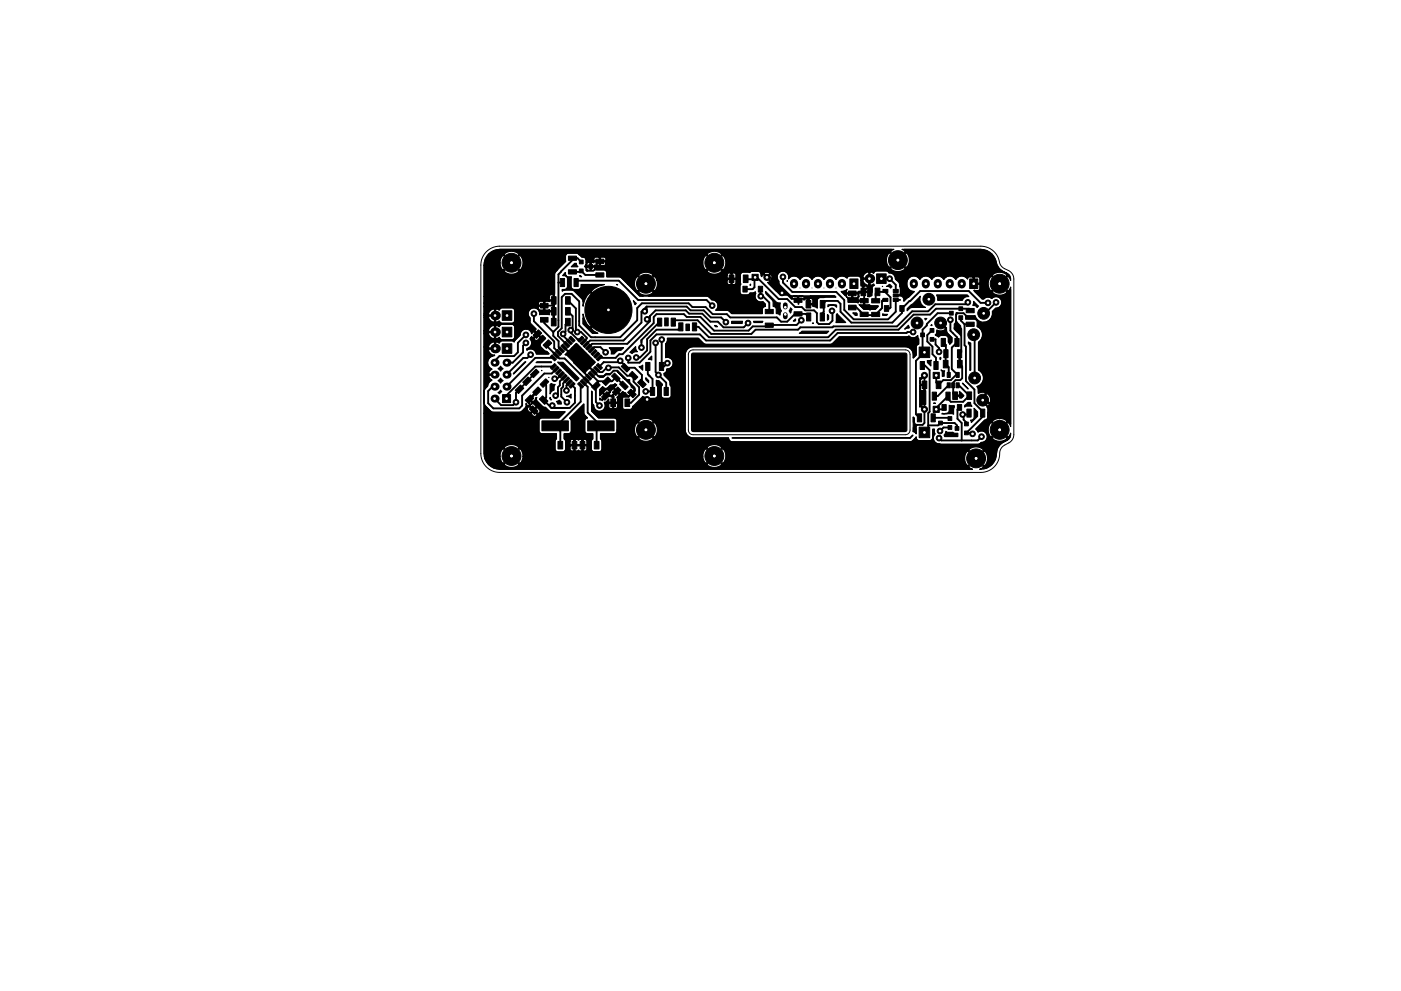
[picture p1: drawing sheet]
<svg xmlns="http://www.w3.org/2000/svg" width="297mm" height="210mm" viewBox="0 0 297 210" stroke-linecap="round" stroke-linejoin="round" font-family="sans-serif">
<path d="M146.2 74.5l.7-.3h45.1a1 1 0 0 1 1 1v16a1 1 0 0 1-1 1h-45.1a1 1 0 0 1-1-1v-16zM212 96.2l.1-.7 .4-.6 2-1.5 .5-1.2-.1-33.2-.1-.6-.4-.6-1.7-1-.7-.8a4.2 4.2 0 0 0-4-3.8h-102a4 4 0 0 0-4 4v40a4 4 0 0 0 4 4h102a4 4 0 0 0 4-4" fill="none" stroke="#000" stroke-width=".21"/>
<g fill="#000" stroke="#000" stroke-width=".21">
<path d="M118.8 59.1h.9v1.7h-.9zM120.5 54.3h1.7v.9h-1.7zM120.5 57.2h1.7v.9h-1.7zM121.7 59.1h.9v1.7h-.9zM122.8 57.1h.8v.8h-.8zM122.8 55.2h.8v.8h-.8zM124.8 56.1h.8v.8h-.8zM126.3 57.9h1.7v.9h-1.7zM126.3 55h1.7v.9h-1.7zM154.6 58.3h1v1.6h-1zM157.6 58.3h1v1.6h-1zM159.5 58.2h1.2v1.3h-1.2z"/>
<path d="M180.2 59.2h1.7v2h-1.7zM185.9 58.1h2v2h-2zM205.6 59.2h1.7v2h-1.7zM106.5 65.9h2v2.1h-2zM106.5 69.4h2v2.1h-2zM106.5 72.9h2v2.1h-2zM113.7 78.3l.6 .6-1.2 1.2-.6-.6zM114.2 70l.7 .7-1.2 1.1-.7-.7zM115.1 73.2l1.2-1.1 .7 .7-1.2 1.1zM114.6 67.3h1.6v1h-1.6zM114.6 64.3h1.6v1h-1.6zM116.9 65.2h1v1.6h-1z"/>
<path d="M117.1 75.3l.9 .9-.4 .4-.9-.9zM117.6 77.1l.4 .4-.9 .9-.4-.4zM117.2 75.1l.4-.4 .9 .9-.3 .4zM116.9 62.9h1v1.6h-1zM116.9 67.5h1v1.6h-1zM118.2 77.7l.3 .4-.9 .9-.4-.4zM118.2 74.1l.9 1-.4 .4-.9-1zM118.7 78.2l.4 .4-.9 1-.4-.4zM118.4 74l.4-.4 .9 .9-.4 .4zM119.3 78.8l.4 .4-.9 .9-.4-.4zM118.9 73.4l.4-.4 .9 .9-.4 .4zM119.8 79.4l.4 .4-.9 .9-.4-.4z"/>
<path d="M119.9 72.4l.9 1-.4 .4-.9-1zM119.9 65.2h1v1.6h-1zM120.4 79.9l.4 .4-.9 .9-.4-.3zM120.1 72.3l.3-.4 1 .9-.4 .4zM119.9 62.9h1v1.6h-1zM119.9 67.5h1v1.6h-1zM121 71.3l.9 .9-.4 .4-.9-.9zM122.5 72.2l.9-.9 .4 .4-.9 .9zM124 71.9l.3 .4-.9 .9-.4-.4zM123.6 80.3l.4-.4 .9 1-.4 .3zM123.6 73.4l.9-1 .4 .4-.9 1zM124.6 79.4l.9 .9-.4 .4-.9-.9z"/>
<path d="M125.1 73l.4 .4-.9 .9-.4-.4zM124.7 79.2l.4-.4 .9 .9-.4 .4zM125.6 73.6l.4 .4-.9 .9-.4-.4zM125.3 78.6l.4-.4 .9 1-.4 .4zM125.3 75.1l.9-1 .4 .4-.9 1zM126.2 77.7l1 .9-.4 .4-.9-.9zM126.8 74.7l.4 .4-1 .9-.3-.4zM126.8 77.1l.9 .9-.4 .4-.9-.9zM127.3 75.3l.4 .4-.9 .9-.4-.4zM131.7 77.7l.6-.6 1.2 1.2-.6 .6zM136.9 76.9h.9v1.7h-.9zM139.8 76.9h.9v1.7h-.9z"/>
<path d="M139.4 67.5h.9v1.7h-.9zM142.3 67.5h.9v1.7h-.9zM143.9 68.5h.9v1.7h-.9zM146.8 68.5h.9v1.7h-.9zM157.5 60.7h.9v1.3h-.9zM160.8 60.7h.9v1.3h-.9zM162.3 65.6h1.6v.9h-1.6zM162.3 68.5h1.6v.9h-1.6zM168.3 63.2h1.7v.9h-1.7zM168.3 66.1h1.7v.9h-1.7zM170.9 63.7h1v1.6h-1zM171 66.4h.9v1.7h-.9z"/>
<path d="M173.9 66.4h.9v1.7h-.9zM173.9 63.7h1v1.6h-1zM179.9 64.7h1.6v1h-1.6zM179.9 61.7h1.6v1h-1.6zM182.6 61.1h1v1.6h-1zM182.4 66.2h1.7v.9h-1.7zM182.4 63.3h1.7v.9h-1.7zM184.8 63.4h1.7v.9h-1.7zM184.8 66.3h1.7v.9h-1.7zM185.6 61.1h1v1.6h-1zM187.2 63.3h1.1v.7h-1.1zM187.2 61.4h1.1v.7h-1.1z"/>
<path d="M187.5 64.8h.9v1.3h-.9zM189.4 61.4h1v.7h-1zM189.4 62.4h1v.6h-1zM189.4 63.3h1v.7h-1zM190.8 64.8h.9v1.3h-.9zM194.9 73.6h2.2v2.3h-2.2zM195.1 76.7h.9v1.7h-.9zM195.2 70.6h.8v.8h-.8zM197.2 69.7h.8v.8h-.8zM197.2 71.6h.8v.8h-.8zM198 76.7h.9v1.7h-.9zM197.9 79h1.2v1.3h-1.2z"/>
<path d="M199.6 71.8h.8v1.7h-.8zM200 76.4h1v1.6h-1zM200.1 74.2h.9v1.7h-.9zM201.3 66h.8v.8h-.8zM202.4 71.8h1v1.7h-1zM203 76.4h1v1.6h-1zM203.3 65.1h.8v.8h-.8zM203.3 67h.8v.8h-.8zM203 74.2h.9v1.7h-.9zM204.8 68.3h1.7v.9h-1.7zM204.8 65.4h1.7v.9h-1.7zM106.5 83.7h1.7v1.7h-1.7z"/>
<path d="M109.2 82.8l1.2-1.1 .7 .7-1.2 1.1zM112 80l.7 .7-1.2 1.1-.7-.7zM111.3 84.9l1.2-1.1 .7 .7-1.2 1.1zM112.9 86.1l1.2 1.1-.7 .7-1.2-1.1zM114.1 82.1l.7 .7-1.2 1.1-.7-.7zM115.7 80.4l.6 .6-1.2 1.2-.6-.6zM115 84l1.2 1.1-.7 .7-1.2-1.1zM118.3 93.6h1v1.6h-1zM114.9 89.3h5.6v2.1h-5.6zM120.1 81.4l.9-.9 .4 .4-1 .9zM121.5 81.1l.4 .4-.9 .9-.4-.4zM121.3 93.6h1v1.6h-1z"/>
<path d="M122.9 81.1l.9 .9-.4 .4-.9-.9zM123 93.6h1v1.6h-1zM123.4 80.5l.9 .9-.3 .4-1-.9zM126 93.6h1v1.6h-1zM126.6 81l.7 .7-1.2 1.1-.7-.7zM128.7 83.1l.7 .7-1.2 1.1-.7-.7zM128.9 80l.7 .7-1.2 1.1-.7-.7zM124.6 89.3h5.6v2.1h-5.6zM129.5 84.6h1v1.6h-1zM129.7 79.8l.6-.6 1.2 1.2-.6 .6zM131 82.1l.7 .7-1.2 1.1-.7-.7zM131.4 81.5l.6-.6 1.2 1.2-.6 .6z"/>
<path d="M132.5 84.6h1v1.6h-1zM133.8 82.6l1.1 1.1-.7 .7-1.1-1.1zM134 78.8l1.2 1.2-.6 .6-1.2-1.2zM135.9 80.4l1.1 1.2-.7 .7-1.1-1.2zM137.9 82.2h.9v1.7h-.9zM140.8 82.2h.9v1.7h-.9zM194.5 87.8h.9v1.7h-.9zM194.9 90.6h2.2v2.3h-2.2zM195.5 80.8h1v1.6h-1zM197.4 87.8h.9v1.7h-.9zM197.7 83.2h.9v1.7h-.9zM199 89.3h.8v.8h-.8z"/>
<path d="M197.9 86.2h1.2v1.3h-1.2zM198.5 80.8h1v1.6h-1zM199.7 85.8h.9v1.3h-.9zM201 88.4h.8v.8h-.8zM201 90.3h.8v.8h-.8zM200.6 83.2h.8v1.7h-.8zM200.8 81.2h.7v1.1h-.7zM200.8 79h.7v1.1h-.7zM201.8 81.2h.6v1.1h-.6zM202.5 90.5h.8v.8h-.8zM203 85.8h.9v1.3h-.9zM202 83.1h1v1.6h-1z"/>
<path d="M202.7 81.2h.7v1.1h-.7zM202.7 79h.7v1.1h-.7zM204.5 89.5h.8v.8h-.8zM204.5 91.4h.8v.8h-.8zM205 86.8h.9v1.7h-.9zM205 83.1h1v1.6h-1zM207.9 86.8h.9v1.7h-.9z"/>
<circle cx="108.4" cy="55.7" r="2"/>
<circle cx="151.4" cy="55.7" r="2"/>
<circle cx="162.6" cy="58.8" r=".65"/>
<circle cx="166" cy="58.7" r=".6"/>
<circle cx="188.6" cy="59.1" r=".6"/>
<circle cx="190.4" cy="55.2" r="2"/>
<circle cx="111.5" cy="72.7" r=".6"/>
<circle cx="111.5" cy="71" r=".6"/>
<circle cx="112.5" cy="75.2" r=".6"/>
<circle cx="113.2" cy="66.5" r=".6"/>
<circle cx="119.4" cy="70.8" r=".6"/>
<circle cx="121" cy="70" r=".6"/>
<circle cx="122.4" cy="70.4" r=".6"/>
<circle cx="128.4" cy="74.7" r=".6"/>
<circle cx="129" cy="65.7" r="5"/>
<circle cx="129" cy="78" r=".6"/>
<circle cx="131.5" cy="76.5" r=".6"/>
<circle cx="133.2" cy="75.9" r=".6"/>
<circle cx="134.9" cy="75.8" r=".6"/>
<circle cx="136" cy="73.7" r=".6"/>
<circle cx="136.7" cy="66" r=".6"/>
<circle cx="136.9" cy="60.2" r="2"/>
<circle cx="137.2" cy="67.7" r=".6"/>
<circle cx="139" cy="72.7" r=".6"/>
<circle cx="139.6" cy="79.5" r=".6"/>
<circle cx="140.3" cy="72" r=".6"/>
<circle cx="141.5" cy="77" r=".6"/>
<circle cx="151" cy="64.8" r=".6"/>
<circle cx="153.9" cy="68.3" r=".6"/>
<circle cx="158.6" cy="68.5" r=".6"/>
<circle cx="161.3" cy="62.8" r=".6"/>
<circle cx="165.8" cy="62.1" r=".6"/>
<circle cx="169.9" cy="67.9" r=".6"/>
<circle cx="176.4" cy="65.9" r=".6"/>
<circle cx="193.6" cy="70.4" r=".6"/>
<circle cx="194.4" cy="68.5" r="1.25"/>
<circle cx="196" cy="79.6" r=".65"/>
<circle cx="196.9" cy="63.5" r="1.25"/>
<circle cx="199.1" cy="74.6" r=".6"/>
<circle cx="199.4" cy="68.5" r="1.25"/>
<circle cx="201.5" cy="67.8" r=".6"/>
<circle cx="205.2" cy="64.1" r=".6"/>
<circle cx="206.4" cy="71" r="1.25"/>
<circle cx="208.6" cy="66.5" r="1.25"/>
<circle cx="209.5" cy="64.3" r=".6"/>
<circle cx="211.2" cy="64.2" r=".6"/>
<circle cx="211.9" cy="60.2" r="2"/>
<circle cx="108.4" cy="96.7" r="2"/>
<circle cx="109.4" cy="85.3" r=".6"/>
<circle cx="117.1" cy="86" r=".6"/>
<circle cx="117.6" cy="80.3" r=".6"/>
<circle cx="117.8" cy="83.9" r=".6"/>
<circle cx="120.1" cy="82.8" r=".6"/>
<circle cx="120.2" cy="85.3" r=".6"/>
<circle cx="127.1" cy="86" r=".6"/>
<circle cx="136.9" cy="83" r=".6"/>
<circle cx="136.9" cy="91.2" r="2"/>
<circle cx="137.2" cy="84.7" r=".6"/>
<circle cx="151.4" cy="96.7" r="2"/>
<circle cx="196" cy="86.8" r=".65"/>
<circle cx="199.1" cy="92.9" r=".6"/>
<circle cx="199.3" cy="91.4" r=".6"/>
<circle cx="204.1" cy="87.9" r=".6"/>
<circle cx="206.2" cy="92" r=".6"/>
<circle cx="206.6" cy="80.2" r="1.25"/>
<circle cx="207" cy="97.2" r="2"/>
<circle cx="208.1" cy="92.6" r=".6"/>
<circle cx="208.4" cy="84.9" r="1.25"/>
<circle cx="211.9" cy="91.2" r="2"/>
</g>
<g fill="#000">
<circle cx="184.3" cy="59.1" r="1.02"/>
<circle cx="104.9" cy="76.9" r=".85"/>
<circle cx="104.9" cy="79.5" r=".85"/>
<circle cx="105" cy="70.4" r="1.02"/>
<circle cx="105" cy="66.9" r="1.02"/>
<circle cx="105" cy="73.9" r="1.02"/>
<circle cx="107.4" cy="79.5" r=".85"/>
<circle cx="107.4" cy="76.9" r=".85"/>
<circle cx="104.9" cy="82" r=".85"/>
<circle cx="104.9" cy="84.6" r=".85"/>
<circle cx="107.4" cy="82" r=".85"/>
</g>
<path d="M168.3 60v.4M170.9 60v.4M173.4 60v.4M176 60v.4M178.5 60v.4M193.7 60v.4M196.3 60v.4M198.8 60v.4M201.4 60v.4M203.9 60v.4" fill="none" stroke="#000" stroke-width="1.7"/>
<path d="M166.5 64.6v.5M166.5 66.7v.5" fill="none" stroke="#000" stroke-width="1"/>
<g fill="none" stroke="#000" stroke-width=".4">
<path d="M118.4 59.9h.8M121.4 57.7h1.6l.2-.2 .9 .8h3.1M122.2 59.9l.3-.4h8.7l4.1 4.1h14.5l1.2 1.2M123.2 55.6l-.8-.8h-1v.4l-3 3v11.1l-1.1 1.1M127.2 55.4l-1.1 1.1h-.9M154.9 59.2h.2M158.1 59.2h1.6l.4-.4h.4l4.6 4.6h1.8l1.7 1.7h1.4l.7 .7h1.9l.6 .6v1.9l.4 .4h2.2l.7-.7-.1-2.1M160 59v1.9l-.4 .4h-1.6M162.6 58.8h.7l4.6 4.6h3.4l.1 .1v1M166 58.7v1.2l2 2h9.3l1.7 1.7v2.1l2 2h7.3l1.6-1.6v-2.5h1M184.3 59.1v1.5l-1.4 1.5-2 .1M186.9 59.1h1.7l1.3 1.3v1.3"/>
<path d="M191 59v3.4l-.3 .3h-.8M110.8 66.4v1.3l3.1 3.2M111.5 71l-1.7 1.7v2l-.8 .8h-3.1l-1 1.1v.3M111.5 72.7l-.6 .6v1.4l-2.2 2.2h-1.3M112.5 75.2l-.7 .7h-.9l-3.5 3.6M113.2 66.5v1.6l4.3 4.3v1.4l1 1M113.4 79.2v.1M113.4 79.3l-1.7 1.6M115.4 67.8v.7l1.9 1.9M116.1 73v.5l2.5 2.5h1.1l5.8 5.9h.8M117.1 65.7l.3 .3M117.1 66.5l.3 .3"/>
<path d="M117.3 70.4v.8l1.1 1.2v1.2l.6 .6M117.3 77.8h-3.8l-6.1 6.1v.7M117.3 75.9h-3.8l-6.1 6.1M117.4 64.4v3.9M117.4 64.6l-.2 .2h-1.8M117.9 78.3l-.9 .9h-1.6l-4.7 4.7v2.1l-.6 .6h-5.5l-1.1-1.1v-2.5l1.4-1.4M119 79.5l-.9 .8h-.5M119.6 73.7l2.1 2.1M120.4 68.3l-.5 .5v1.5l-.5 .5v.4l1.3 1.3M120.4 66l1 1v2.6l-.4 .4v.5l1.4 1.5h.7M120.4 63.7l1.7 1.7v4.7l.3 .3h.8l1.2 1.2v.2l-.7 .7M121.7 75.8h1.1l4.1 4h1.1l.4-.4h.9l.8-.8h.8l3.6 3.6v.7l-1.2 1.3h-1.4"/>
<path d="M121.7 75.8v1.1l3.1 3.1M125.4 79.5l1.4 1.4M125.4 74.2l.6-.6h1.3l1.1 1.1M126.5 78.3l.6 .6h.6l.9-.9 2.6-.1 1.8 1.8h1.3v1.3l1.2 1.1v1.6l-1.7 1.7h-.8M127.1 77.8l.9-1h3.2l.3-.3 1.1 1.2v.3h2l1.5 1.5v1.8M137.1 65h8.5l.8 .8h2.8l1.5 1.5h2.2l1 1M137.1 65l-1.1 1.1v2.3l-3.8 3.8h-7.1l-.8 .9M137.1 65v.6l-.4 .4M137.3 77.7v1.7l1 1v2.6h-1.4M137.8 67.1l-.6 .6M139 72.7v6.2l2.2 2.3v1.8M139.7 68.4l-3.7 3.7v1.6"/>
<path d="M140.3 72l-.1 5.7h.6l.7-.7M144.3 69.3l-.5 .6h-4.6l-2 2v2.4l-1.5 1.5h-.8M158.6 68.5l-.9 .9h-4.3l-1.2-1.2h-1.6l-1.7-1.7h-2.8l-.7-.7h-6.4l-1.2 1.2v1.1l-4.8 4.8h-7.5l-.7 .8M161.2 61.3v1.5h.5l1.4 1.4v1.9M163.1 69.1l.1 .1h-3.6l-.9 .9h-7.3l-2.9-2.9h-2.9l-.6-.6h-5.8l-.6 .6v1.3l-6.6 6.6h-.7l-.8 .8h-3.4M166 61.5v.4l-.2 .2M169.5 63.4l-.2 .2v.9M169.9 67.9l-1 1-5.8 .1M171.4 67.2l-.6-.6h-2.2l-1.7 1.6h-1.3l-.9-.9h-9.9l-.7-.7h-3l-1.5-1.5h-2.8l-.8-.8h-9.9l-1 1v2.6l-3.6 3.6h-6.2l-2.5-2.5v-5.1l-1.6-1.6h-1.4l-.7 .7v6.6l-.8 .8v.9l1.8 1.8M183 61.9l.2 .2v1.9M187.7 61.7h.1M187.7 63.6h-.5l-.2 .2v1.6l-1.5 1.5h-2.3l-1.9-2h-.9"/>
<path d="M187.7 61.7v.3l1.1 1.1v2.1l-.2 .2h-.6M187.7 61.7l-.2 .2h-1.5l-.3 .4v1.5M193.6 70.4h-1.2l-.2 .2h-14.6l-1.6 1.6h-26.3l-1.3-1.3h-9.2l-1.3 1.3v2.4l-2.3 2.3h-2.4v-1M195.6 77.5h.5l1 1v8.8l-.3 .3v3.3l-.8 .8M196 79.6v10.1l-.4 .4h-1.4M197.6 72h.8v1.1l.7 .7v.8M197.6 70.1l-1 1v1.3l1.1 1.1v1.6l.7 .8v1.6M200 72.6l.6 .6-.1 4 .6 .7v1.6M201.5 67.8v2.3l1.4 1.4v1.1l-1.1 1.1v4.6l1.2 1.2h-.3l-1.1 1.1h-1.6l-1 1-.5-.5v-1.5M201.7 66.4h-2.9l-2.3 2.3v.3l-.9 .9v4.5l.4 .3-1.8 1.8v11.4l.8 .7M203.7 67.4v.6l.8 .8M204.5 68.8v4.4l.3 .3v7.3l1.8 1.8v2.9l1.7 1.7"/>
<path d="M204.5 68.8h1.2M205.2 64.1l-.4 .4h-6.5l-1.5 1.5h-3.4l-3.2 3.2h-13.5l-.2 .2h-6.8l-.5 .5h-9l-.9 .9h-8.5l-2.9-2.9h-4.7l-.4 .4M205.7 65.7l-.2-.2h-7.1l-1.2 1.2h-3.5l-3.2 3.2h-13.3l-1.6 1.6h-25.3l-2.2-2.2h-.9M206.4 71l.2 .2v9M207.8 68.5l-1-1h-1.4l-1.1-1.1h-1.3l-.3 .3v1.9l1.1 1.1v5l-.4 .3v2.2l.6 .5v2.5l-.4 .4h-1l-.5 .5v2.4l.4 .4M209.5 64.3h-1.6l-2.5-2.6h-10.3l-3.9 3.7v1l-2 2h-8.7l-2.3-2.3v-1.7l-.6-.6h-2.5l-.7 .7 .2 .3v1.3l-.3 .3v.8M211.2 64.2l-2.3 2.3h-.3M104.9 84.1v.4M111.7 80.7v.3l-2.3 2.3v2l-.6 .6h-2.6l-1.3-1.3M113.9 83l-1.6 1.7v1.4l.8 .9M115.4 81.3l.4 .3v2.7l-.5 .6 1.6 1.6h3.9l1.1-1.1v-3.1l-.6-.6M117.1 86l.5 .5"/>
<path d="M119.6 80l-.9 .9v.8l-.4 .4v1.5l-.5 .3M120.1 80.6l-.7 .7v.7l-.4 .4v1.7l1.2 1.2M120.1 80.6h.1M120.7 81.2l-.6 .6v1M123.1 81.7v3.5l-5.1 5.1h-.3l1.1 1.1v3M123.7 81.2l.9 .9v5.5l2.8 2.7M126.3 81.9v3.4l.8 .7M126.8 80.9h3l.8-.8 1.7 1.7M126.8 80.9v.5l-.5 .5M127.4 90.3l-.9 .9v3.2M127.4 89.9v.4M128.5 84h1.3"/>
<path d="M129.8 84l.2 .2v1.2M129.8 84l1-1 1.1 1.2M131.9 84.2v3.8l.8 .7M132.7 88.7v6.7l-1.3 1.3h-7.8l-.1-2.3h-1.7M136.7 85h-.3l-3.7 3.7M193.5 92.4l-.5 .5h-37.7M196.8 90.2h2.1l.5-.5h3l.5 .6v.6M197.9 88.6h3.3l.2 .2M201.1 81.7l-2.3 2.3h-.7M201.4 90.7h-1.4l-.7 .7M203 81.7h.3l2.2 2.2-1.3 1.3h-2.6l-.6-.6v-.6l-2.5 2.5v.3l1.7 .1M203.4 86.4l-.4 .5v1.9l.9 .9v3.7"/>
<path d="M205.4 87.9v-.3l-.3 .3h-1l.2 .2v.9l.6 .6v.2M206.4 80.1l-.1 .1M208.1 84.9l3.9 3.9M208.1 92.6l-.8 .8h-7.7l-.5-.5M208.4 87.6v.8l-3.5 3.4h1.1l.2 .2"/>
</g>
<g fill="#000" stroke="#000" stroke-width=".25">
<path d="M119.7 58.1l.2-.3a.73 .73 0 0 0 .6 1h.7l-.1 2a.64 .64 0 0 0 .6 .6h.9a.75 .75 0 0 0 .6-1h4.1l-1.5 .6-1.6 1.6-.6 1.4-.2-.6-1.6-1.6a2.77 2.77 0 0 0-2.3-.2l-.3 .2v-.4a.87 .87 0 0 0 1.1-.4v-1.9a.73 .73 0 0 0-1-.6zM119.7 58l.2-.2 .1 .6 .2 .3 1 .1-.1 2.1 .4 .5h1.4l.3-.4v-.6h4.8a4 4 0 0 0-2.7 1.5l3.9 3.8-3.9 3.9 .6 .6 .9 .5h-1.2l-2-2v-2a4 4 0 0 0 1.5 2.7l3.7-3.7-3.7-3.6a4.4 4.4 0 0 0-1.5 2.9l-.1-1.5-1.8-1.8-.5-.2h-1.4l-.6 .3v-.4h.8l.3-.6v-2l-.4-.3h-.6zM121.1 56.6l.7-.7h.4v.3l.3 .3zM122.9 58.5l.4 .2zM124.2 56.3v.5l-.3-.3zM124.3 57.2l.3 .3zM166.9 59.6l.1-.1zM103.6 53.9l1.1-.7 1.3-.3h83l-.1 .1a2.67 2.67 0 0 0-.5 4 2.67 2.67 0 0 0 4-.1 2.67 2.67 0 0 0-.7-4h16.2l1.3 .3a3.6 3.6 0 0 1 2.1 2.8 3.2 3.2 0 0 0 2.2 2l.6 .7a2.67 2.67 0 0 0-4-.5 2.67 2.67 0 0 0 .2 4.1 2.67 2.67 0 0 0 4-.8v28.4l-.9-.9-.6-.3-.3-.5-2.5-2.5 .2-.4a1.89 1.89 0 0 0-.7-1.9 1.89 1.89 0 0 0-2.1-.1 1.2 1.2 0 0 0-.3-1.3 1.87 1.87 0 0 0 1.4-1.6 1.87 1.87 0 0 0-1-1.9v-5.9a1.92 1.92 0 0 0-.3-3.4v-.1a.82 .82 0 0 0 1 .2 .82 .82 0 0 0 .4-.9 1.86 1.86 0 0 0 1.8-2.3l.7-.7h.3a1.24 1.24 0 0 0 .9-1.8 1.24 1.24 0 0 0-2-.3 1.17 1.17 0 0 0-1.7 .1h-.3l-1.6-1.5 .8-.1 .4-.3 .1-2.3a.64 .64 0 0 0-.7-.7h-1.7l-.6 .5a1.46 1.46 0 0 0-2.4 .3 1.44 1.44 0 0 0-2.5 0 1.44 1.44 0 0 0-2.5 0 1.44 1.44 0 0 0-2.6 0 1.5 1.5 0 0 0-1.8-.7 1.5 1.5 0 0 0-.9 1.8 1.47 1.47 0 0 0 1.5 1.5l-2.2 2v-.6l-.2-.2 .4-.7-.1-3.7a.89 .89 0 0 0-1.2-.4 .89 .89 0 0 0-.4 1.2l-.3-.3v-.3a1.28 1.28 0 0 0-1.3-1l-.6-.4h-2l-.6 .3-.3-.2a1.66 1.66 0 0 0-2.1 .7 1.66 1.66 0 0 0 .5 2.1l-.8 .1-.1-1.5-.3-.4-2-.1-.5 .2-.1 .3a1.45 1.45 0 0 0-2.4 .3 1.44 1.44 0 0 0-2.5 0 1.44 1.44 0 0 0-2.5 0 1.44 1.44 0 0 0-2.6 0 1.43 1.43 0 0 0-2.4-.1 1.23 1.23 0 0 0-1.2-1.7 1.23 1.23 0 0 0-1.1 1.8l-1.2-1.2a1.28 1.28 0 0 0-1.3-.5 1.28 1.28 0 0 0-1 .8 .7 .7 0 0 0-.7-.8h-1.2l-.6 .2-1.3-.1-.4 .2-.2 .4 .1 2-.2 .4v1.3a.64 .64 0 0 0 .6 .6h1.2l.3-.4 .9-.1 .2-.2 .1 .3a1.27 1.27 0 0 0 .1 1.4 1.27 1.27 0 0 0 1.4 .4l.6 .5v.5l-.6 .4-.1 1.1h-6.5l-.7-.6-2.6-.1 .2-.3a1.23 1.23 0 0 0 .1-1.3 1.23 1.23 0 0 0-1.2-.6l-.5-.5-.6-.3h-12.3a2.68 2.68 0 0 0 1.7-4.1 2.68 2.68 0 0 0-4.5 0 2.68 2.68 0 0 0 1.7 4.1h-.8l-4.1-4-2.8-.1v-.8a.64 .64 0 0 0-.7-.7h-1.5l.8-.7h1l.2-.2h20.3a2.66 2.66 0 0 0 3.2 2h2v1.6a.64 .64 0 0 0 .6 .7h1l.4-.2 .2-.5v-1.6a.64 .64 0 0 0-.6-.6l-1.2 .1-.4 .5h-2a2.67 2.67 0 0 0 2.1-3.1 2.67 2.67 0 0 0-3.2-2.1 2.67 2.67 0 0 0-2.1 3.2h-20.3l.1-.2a1.92 1.92 0 0 0-.1-1.6l-.5-.2-1.9 .1-.4 .3v.8h-1.1l-.3 .3v-.6a.7 .7 0 0 0-.9-.7l-.7-.6-.5-.2h-1.7l-.4 .2-.2 .4v1.2l-2.3 2.4v4.4h-.7a.64 .64 0 0 0-.6 .6v.8h-1.7l-.4 .2-.2 .4 .1 1.4a1.23 1.23 0 0 0-1.8 0 1.23 1.23 0 0 0 .1 1.8v.7l-.8-.8v-1a.83 .83 0 0 0-.8-.8 .83 .83 0 0 0-.8 .8v1.7l1.7 1.7a1.21 1.21 0 0 0-1.4 1.3l-1.3 1.4-.5-.2h-2l-.6 .3a1.65 1.65 0 0 0-2.4 .6 1.65 1.65 0 0 0 1 2.3 1.44 1.44 0 0 0-1.1 1.2 1.44 1.44 0 0 0 .7 1.5 1.43 1.43 0 0 0 0 2.6l-.3 .2-.4 .9-.7 .8v3.2a2.98 2.98 0 0 0 1.9 1.6h5.5l.6-.3 .8-.9 .3 .9 1.1 1.2 .7 .1a2.06 2.06 0 0 0 1.1-1.3l-.2-.4-1.4-1.3 .6-.7 1.3 1.5 .6 .1 1 .9 3.2 .1-1.3 1.3h-3.6l-.4 .1-.2 .5v2.1a.64 .64 0 0 0 .6 .6h3.1v1.1l-.3 .5v1.6a.64 .64 0 0 0 .6 .7l1.2-.1 .4-.3v-1.9l-.3-.5v-1.1h1.1l.4-.4v-2.3l-.3-.6 3-3v2.2l.7 .8-.5 .3v2.4a.64 .64 0 0 0 .6 .6h1.1v1.1l-.3 .5v1.6a.64 .64 0 0 0 .6 .7l1.2-.1 .4-.3v-1.9l-.3-.5v-1.1h2.9l.4-.1 .2-.5v-2.1a.64 .64 0 0 0-.6-.6h-3.3l-1.5-1.5v-4.2l.1 2.3 .4 .7a1.23 1.23 0 0 0 1.4 1.3 1.23 1.23 0 0 0 .9-1.7l.7-.4v1.3l.4 .3a2.05 2.05 0 0 0 1.6-.1l.2-.3 .1 1.9 .7 .8v6l-.8 .8h-6.8l.3-.7v-1.6a.64 .64 0 0 0-.6-.6l-1.5 .1a2.06 2.06 0 0 0-1.6 .1l-.2 .4v1.9l.6 .4 1.4-.1v1.2l.3 .3 .6 .3h7.8l.6-.3h16.8l.4 .9a2.68 2.68 0 0 0 4.5 0 2.68 2.68 0 0 0-1.7-4.1 2.68 2.68 0 0 0-3.2 3.2h-16.8l1.5-1.5v-4.1h.8a2.68 2.68 0 0 0 4.1 1.7 2.68 2.68 0 0 0 0-4.4 2.68 2.68 0 0 0-4.1 1.7v1h-.8v-2.6l3.2-3.2a1.22 1.22 0 0 0 1.7-1.4 .77 .77 0 0 0 1-.6v-1.7l-.2-.5v-1l.5 .1 .7 .7-.2 .7v1.7l.4 .6a1.92 1.92 0 0 0 1.5-.1l.2-.5v-1.7l-.2-.5-.1-.8-1.2-1.3v-.3a1.19 1.19 0 0 0 .6-1 1.23 1.23 0 0 0 1.3-1.4 1.23 1.23 0 0 0-1.6-1v-2.9l.4-.7v-.5h6.6l1 1 .6 .3h26.3l.6-.3 1.3-1.3h14.3l.5-.2a1.19 1.19 0 0 0 1.9-.1l.2 .7v1.1l-.5 .4-.1 1.9-.6 .7v-.8a1.7 1.7 0 0 0-1.6-1.6h-45.1a1.68 1.68 0 0 0-1.6 1.6v16.1a1.67 1.67 0 0 0 1.6 1.6h7.6a.83 .83 0 0 0 .8 .8h37.7l.5-.2 .7-.8v.2a.64 .64 0 0 0 .7 .6h2.2l.5-.2 .2-.4v-1.8h.3v.6l.1 .4a1.25 1.25 0 0 0-.2 1.4 1.25 1.25 0 0 0 1.3 .7l8 .1 .7-.4h.3a1.25 1.25 0 0 0 .9-1.8 1.25 1.25 0 0 0-1.8-.4l-.5-.7 1.9-1.9a.64 .64 0 0 0 .6-.6v-1l1.4 1.3a2.66 2.66 0 0 0-.9 4.2 2.66 2.66 0 0 0 4.3-.3l-.3 .4-1.2 .8a2.67 2.67 0 0 0-1.4 2.2 3.3 3.3 0 0 1-2.8 3.3 2.67 2.67 0 0 0 .4-4 2.67 2.67 0 0 0-4 .2 2.67 2.67 0 0 0 .8 4h-99.7l-1.3-.3-1.1-.7-.8-1.3h3a2.68 2.68 0 0 0 4.1 1.7 2.68 2.68 0 0 0 0-4.5 2.68 2.68 0 0 0-4.1 1.7v1.1h-3l-.2-1.1v-25.8l.7 .1a1.62 1.62 0 0 0 .9 1.4 1.62 1.62 0 0 0 1.7-.1l.6 .3h2a.64 .64 0 0 0 .7-.6v-2.1l-.2-.4-.5-.2h-2l-.6 .3-.3-.2a1.64 1.64 0 0 0-2.3 1.5h-.7v-3.5l.7 .1a1.62 1.62 0 0 0 .9 1.4 1.62 1.62 0 0 0 1.7-.1l.6 .3h2a.64 .64 0 0 0 .7-.6v-2.1l-.2-.4-.5-.2h-2l-.6 .3-.3-.2a1.64 1.64 0 0 0-2.3 1.5h-.7v-10.6h3.2a2.68 2.68 0 0 0 4.1 1.7 2.68 2.68 0 0 0 0-4.5 2.68 2.68 0 0 0-4.1 1.7v1.1h-3.2l.3-1.3zM103.6 53.9a3.3 3.3 0 0 1 2.4-1h83.5l-.5 .2-.2 .7-.2-.2-.3 .3a2.22 2.22 0 0 0 .3 2.8l.2-.1 .2 .2-.2 .1 .2 .3a2.22 2.22 0 0 0 2.9-.3l-.1-.1 .2-.2 .1 .1 .3-.2a2.22 2.22 0 0 0-.3-2.9l-.1 .2-.3-.7-.5-.2 17.4 .1a3.6 3.6 0 0 1 2.7 3l.3 .6 .6 .7 1.7 1 .3 .5 .1 .7-.3-.6-.6-.3 .1-.1-.2-.3a2.22 2.22 0 0 0-2.9 .3l.1 .1-.1 .2-.2-.2-.3 .3a2.22 2.22 0 0 0 .3 2.9l.2-.2 .1 .2-.1 .1 .2 .3a2.22 2.22 0 0 0 2.9-.3l-.1-.1 .6-.3 .3-.6v29.6l-.3-.6-.6-.3 .1-.1-.2-.3a2.22 2.22 0 0 0-2.9 .3l.1 .1-.1 .2-.2-.2-.3 .3a2.22 2.22 0 0 0 .3 2.9l.2-.2 .1 .2-.1 .1 .2 .3a2.22 2.22 0 0 0 2.9-.3l-.1-.1 .6-.3 .3-.6-.3 1-2 1.5-.5 .7-.2 .6a3.5 3.5 0 0 1-3.6 3.9l.6-.3 .2-.6 .2 .1a2.08 2.08 0 0 0 0-3.1l-.2 .1-.1-.1 .1-.2-.2-.3a2.22 2.22 0 0 0-2.9 .3l.1 .2-.1 .1-.2-.1-.3 .2a2.22 2.22 0 0 0 .3 2.9l.2-.1 .2 .6 .6 .3-100.9-.1a3.3 3.3 0 0 1-2.6-2.7h3.3l.4 1.3 .3 .2 .2-.1a1.71 1.71 0 0 0 2.5 .8l.4-.2 .2-.6 .2 .1 .3-.2 .4-1.3h38.1a1.77 1.77 0 0 0 .7 1.5l.2-.1 .1 .1-.1 .2 .2 .3a2.22 2.22 0 0 0 2.9-.3l-.1-.2 .1-.1 .2 .1 .3-.2a2.22 2.22 0 0 0-.3-2.9l-.2 .1-.1-.1 .1-.2-.2-.3a2.22 2.22 0 0 0-2.9 .3l.1 .2-.6 .2-.2 .4-.2 1h-38.1l-.4-1.4-.3-.2-.2 .1a1.71 1.71 0 0 0-2.5-.8l-.4 .2-.2 .6-.2-.1-.3 .2-.4 1.4h-3.3l-.1-9.1h10l.7 .7 .3-.1 .2-.4-.7-.7-.5 .5h-10v-4.7l.1 2.9 1.6 1.5 5.8 .1 .5-.2 .6-.5h.6l.5 .7 .7-.5h.3l.9 .7 .3-.5-.5-.7-.7 .5h-.3l-.7-.7-.5 .5h-.6l.3-.4 .1-.8 .2 .4h.6l.7 .8 .5-.5-.5-.6-.8 .3 .5-.6-.7-.7 1.8-1.9 .2 .2-1.7 1.7 .5 .5 .6-.4 .1-.4 .2-.1-.1 .5 .2 .3 1.2 1.2 .5 .1 1 .9 3.2 .1-1.3 1.3h-3.6l-.4 .1-.2 .5v2.1l.1 .4 .5 .2h3.1v1.1l-.3 .5v1.6l.1 .5 .3 .2 1.5-.1 .3-.4v-.7h1l.1 .8 .6 .2 .1-1.1h.2l.1 1.1 .6-.2 .7 .2 .1-1.1h.2v1h.6l.2-.3-.1-.7-4.4 .1v-1.1h1l.1 .7h.7v-1h.2v1h1.5v-1h.2v1l.8-.1v-.7l-.2-.2-1.3-.1a.29 .29 0 0 1-.3 .2 .29 .29 0 0 1-.3-.2l-.4 .1-.6-.1-.4 .4h-1l-.3-.5v-1.1h1l.4-.3 .1-2.5-.3-.5 3-3v2l.8 1-.4 .1-.2 .3v2.4l.4 .5h1.3v1.1l-.3 .5v1.7l.3 .5 1.4 .1 .5-.5v-1.9l-.3-.4v-1.1h3l.4-.3 .1-.5h3.7l.4 1.3 .3 .3 .2-.2a1.71 1.71 0 0 0 2.5 .8l.4-.2 .2-.6 .2 .2 .3-.3a2.22 2.22 0 0 0-.3-2.9l-.2 .2-.1-.2 .1-.1-.2-.3a2.22 2.22 0 0 0-2.9 .3l.1 .1-.6 .3-.2 .4-.2 .9h-3.7v-2l-.3-.4-3.6-.1-1.5-1.5v-4.2l.1 2.4 .4 .6a1.23 1.23 0 0 0 1.4 1.3 1.23 1.23 0 0 0 1-1.6h.8l.1 .8 .6 .2 .1-1.1h.2v1l.4 .1 .4-.2-.1-.9-2.5 .1-.2-.4h.4l.5-.6 .2 .6h.7v-1l-.3-.1 .2-.3h.3l.1 .3-.1 1.1 .8-.1v-.6l-.1-.3 .5-.6-.5-.5-.7 .7h-.3v-.2l.8-.7-.5-.5-.6 .4-.1 .4-1.6 1.7-.6-.2v-.4l.4 .3 .7-.7-.7-.5-.4 .5v-.8h.8l.5 .6 .7-.7-.3-.3-.3-.1-.6 .5h-.8v-.5l.6-.7 .4 .4h.4l.8-.7h.7l.3-.3 .4 .3-.5 .6 1.1 1.2 .6-.4 .6 .2 .7 .7-1.1 .1-.3 .4v1.8l.4 .6h1.3l.3-.2 .2-.5 2.2-2.1 .5 .2 .5-.1 .6 .3h1l.3-.1 .2-.5v-1.7l-.2-.5v-1l.5 .1 .7 .7-.2 .7v1.7l.1 .4 .5 .2h1.2l.3-.4v-2l-.2-.4-.2-1-1.1-1.1v-.4a.85 .85 0 0 0 .6-.9 1.26 1.26 0 0 0 1.3-1.4 1.26 1.26 0 0 0-1.6-1v-2.9l.4-.6v-.6h6.6l1.1 1.1 .5 .2h26.3l.6-.3 1.3-1.3h14.3l.5-.2a1.22 1.22 0 0 0 1.9-.1l.2 .7v1.1l-.5 .5v1.8l-.7 .7v-1l-.3-.7-.7-.6-.6-.1h-45.1l-.7 .1-.7 .7-.2 .8v16l.1 .7 .6 .7 .7 .3h7.8a.83 .83 0 0 0 .8 .8h37.7l.4-.1 .9-.9v.4l.4 .4 2.7-.1 .3-.4v-1.9h.4l.1 .9a1.45 1.45 0 0 0 0 1.6 1.45 1.45 0 0 0 1.4 .7h7.7l.9-.4a1.23 1.23 0 0 0 1.1-1.7 1.23 1.23 0 0 0-1.9-.5l-.5-.7 2.5-2.3v-1.9l-.2-.5 .5-.4v-.2l-1.3-.6-.3 .7-.2-.2 .4-.5-.9-.5v-.3l.8 .6 .3-.1 1.3 .6 .2-.2v-.6l-.6-1-.3-.1-.6 1.3h-.3l.7-1.4a1.34 1.34 0 0 0-1.5 .1v-1l-.2-.5a1.88 1.88 0 0 0 1.3-1.6 1.88 1.88 0 0 0-1-1.9v-5.9l.1-.1a1.92 1.92 0 0 0-.4-3.3v-1l-.3-.4-2.2-.1v-.7l2-.1a1.88 1.88 0 0 0 2.3 1.4 1.88 1.88 0 0 0 1.4-2.2 1.96 1.96 0 0 1 1.3-.8 1.23 1.23 0 0 0 .5-1.9 1.23 1.23 0 0 0-1.9-.1 1.22 1.22 0 0 0-1.7 .1h-.3l-1.8-1.8 1.1-.1 .1-.2v-.9l-1.4-.1v-1.4h.3v1.2l1.1-.1-.1-1.1-.2-.1-.8 .1-1.1-.1-.2 .1-.1 .3a1.48 1.48 0 0 0-2.6 .1 1.48 1.48 0 0 0-2.5 0 1.48 1.48 0 0 0-2.5 0 1.48 1.48 0 0 0-2.6 0 1.56 1.56 0 0 0-2.1-.5 1.56 1.56 0 0 0-.5 2.1l.5 .7 .9 .2-2.2 2.1a1.03 1.03 0 0 0-1.1-1.2l.4-.2 .2-.3v-.9l-.4-.4-.1-.9-.8-.8v-.2a1.4 1.4 0 0 0-1.3-1.2l-.6-.3h-2.1l-.4 .1-.2 .4-.5-.3-.2 .1v2.6l.2 .1 .5-.3 .2 .3-.5 .5-.1 1.7-.5 .3-.4-.1v-.8h-1.7v.9a.45 .45 0 0 0-.2 .7h1.3l.2 1 .8-.1 .3 .3h1.6v.1l-.6 .6-1.1 .2-1.4-.2-1-1 .9 .1 .1-.8h-1.1l-.1 .4-.4-.2h-1.7v-.8l-.8-.8h.5v.4l.2 .2 .8 .1 .1-.8h.2v.7l.7 .1 .4-.3-.1-.5-2.8 .1-.6-.7 .7-.1 .5-.3-.1 .3 .1 .4h2.2l.1-.3h1v-1h.3v1h.7l.1-.7-.2-.3-1.3-.1v-1.2h.4l.5 .7 .6 .3 .2-.1v-1.2h-1.2l-.1 .3h-.4l-.1-.7h.5l.1 .2h1.2v-1.2h-.4l-.4 .2-.5 .8h-.5l-.5-.2h-1.7l-.4 .1-.2 .3a1.48 1.48 0 0 0-2.4 .3 1.48 1.48 0 0 0-2.5 0 1.48 1.48 0 0 0-2.5 0 1.48 1.48 0 0 0-2.6 0 1.48 1.48 0 0 0-2.4-.2 1.23 1.23 0 0 0-1.5-1.5 1.23 1.23 0 0 0-.5 2.1l.2 .8 2 2 .4 .3h9.2l.2 .2-3.6 .2-.3 .4v1.7l-.4-.2-.6-.1-.1-.3h-.9v-1.3h.2v1l.8-.1v-.7l-.2-.2-1.2-.1-.4 .4-.1-.1a.45 .45 0 0 0-.3-.8l-.8 .1v.9h-.2l-.1-1-.9 .1-.2 .4-.8-.7h-1.7l-2.7-2.7 .4-.1 .1-.2-.8-.7 .4-.1 .6 .6a.72 .72 0 0 0 0-1.1l-.6 .5h-.4l-.6-.5h-.1l-.2 .4-.1-.1v-.5h.6l.6 .6 .6-.6-.1-.2-.6-.1-.4 .1-.1 .2h-.6l-.5-.5h-1.4l-.6 .2-1.4-.1-.4 .3v2.3l-.2 .4v1.4l.1 .3 .5 .2h1l.5-.4h.7l.4-.3 .1 .3a1.25 1.25 0 0 0 .2 1.4 1.25 1.25 0 0 0 1.3 .4l.6 .5v.5l-.5 .2-.2 .3v1h-6.5l-.8-.7h-2.5a1.23 1.23 0 0 0 .4-1.4 1.23 1.23 0 0 0-1.3-.8l-.6-.6-.5-.2h-14.2l-2.5-2.6h1.4l.2 1 .2 .3 .6 .3-.1 .1a2.08 2.08 0 0 0 3.1 0l-.1-.1 .1-.2 .2 .2 .3-.3a2.4 2.4 0 0 0 .2-2.1h15l.1 .8 .6 .2 .1-1.1h.2v1l.4 .1 .4-.3-.1-.8-16.7 .1-.2-.5-.6-.3 .1-.1-.1-.2h15.8l.1 .7h.7v-1h.2v1h.7l.1-.7-.4-.4h-1.1l-.3 .4h-15.8l-.1-.1a2.22 2.22 0 0 0-2.9 .3l.1 .1-.6 .3-.2 .4-.2 .9h-1.4l-1.6-1.4-2.8-.1-.1-1.1-.4-.3h-1.9l-.5 .2h-1.4l-.2-.7h.2a.44 .44 0 0 0 .2 .5 .44 .44 0 0 0 .5-.1v-.5h.3l.1 .7a.44 .44 0 0 0 .5-.2 .44 .44 0 0 0 0-.5l-1.8 .1-.3-.3 .4-.4h.1l.1 .3h.6v-.6h.3v.6h.6l.1-.2 .8 .1 .2-.7h.2l.1 .7h.8l.3-.5h20.5l.4 1.3 .3 .2 .2-.1a1.71 1.71 0 0 0 2.5 .8l.4-.2 .2-.6 .2 .1 .3-.2a2.22 2.22 0 0 0-.3-2.9l-.2 .1-.1-.1 .1-.2-.2-.3a2.22 2.22 0 0 0-2.9 .3l.1 .2-.6 .2-.2 .4-.2 1h-20.5l-.1-.2h-2.4l-.1 .2-.9-.1a.46 .46 0 0 0-.6 .4h-.1l-.1-1.2h1.7l.1 .4h1.1v-.6h.2v.6l1.2-.1a.48 .48 0 0 0-.4-.6l-.8 .1-1-.1-.4 .3h-1.7l-.2-.3-.6-.1-1-.8h-1.9l-.4 .2-.2 .4v1.1l-1.6 1.6-.7 1.1-.1 10.4h-.2v-2.3h-.7l-.1 .6-2.1-.1a1.23 1.23 0 0 0-1.6-1.3 1.23 1.23 0 0 0-.4 2.1l.1 1.1 1.2 1.2-.3 .4 1.2 1.2 .4-.3 .7 .7-1.1 1.1-.1 .5 .9 1 .5 .1 .5 .5-2.7 .1v-.2a1.23 1.23 0 0 0-2-.6 .54 .54 0 0 1 .6-.6 1.35 1.35 0 0 0 .1-1.8l.8-.1 .3 .3 .3 .1 .6-.5-.5-.6-.7 .7h-.7l.2-.4 .4 .2 .7-.7-.5-.5-.6 .4a1.23 1.23 0 0 0-1.3-1 1.23 1.23 0 0 0-1.1 1.3l-1.3 1.4-.5-.2h-2.1l-.3 .2-.2 .3-.6-.3-.2 .1v1.5h-1.5a1.08 1.08 0 0 0 1.2 1.2l.1 .1a1.52 1.52 0 0 0-1.5 1.2 1.52 1.52 0 0 0 .9 1.7l-.5 .5-.1 .6 1.3-.1v.3h-1.3l.1 .5 .5 .5-.7 .6-.2 .7-.6 .6-.2 .5v-9.4h1v.2h1.2v-1.2l-.2-.1-.6 .4-.4 .7h-1v-2.8h1l.4 .7 .5 .3h.3v-1.2h-1.2v.2h-1v-.7h1v.2h1.2v-1.2h.3v2.7h.2l.6-.2 .4 .5h2.2l.4-.2 .2-.3v-2.3l-.2-.4-2.5-.1-.3 .2-.2 .3-.2-.1a2.17 2.17 0 0 0-1.7 .2l-.4 .7h-1v-2.8h1l.4 .7 .6 .3h.2v-1.2h-1.2v.2h-1v-.7h1v.2h1.2v-1.2h.3v2.7h.2l.6-.2 .4 .5h2.2l.4-.2 .2-.3v-2.3l-.2-.4-2.5-.1-.3 .2-.2 .3-.6-.3-.2 .1a1.23 1.23 0 0 0-1.5 1h-1v-1.5h11.6l.1 .6 .9 .1 .1-.8-12.7 .1v-.8h11.6l.1 .4h1v-.7h.2v1.7h1l.1 .2h.7v-2h-.7l-.1 .1-1.9-.1-.4 .4h-11.6v-1.4h13.9l.1 .7h.7l-.1-1.1-.5 .1-.2 .3h-13.9l.1-7.1h3.3l.4 1.3 .3 .2 .2-.1a1.71 1.71 0 0 0 2.5 .8l.4-.2 .2-.6 .2 .1 .3-.2a2.22 2.22 0 0 0-.3-2.9l-.2 .1-.1-.1 .1-.2-.2-.3a2.22 2.22 0 0 0-2.9 .3l.1 .2-.6 .2-.2 .4-.2 1h-3.3a3.2 3.2 0 0 1 .9-1.9zM105.6 78.2l.5-.5 .6 .5-.6 .5zM111.3 76.8h.2l-2.6 2.6v-.2zM114.2 65.9l2.1 .1v.7h-1.9z"/>
<path d="M112.6 71.6l.7 .7a.64 .64 0 0 0 .9 0l1-1 .5 .5-1 1a.64 .64 0 0 0 0 .9l.7 .7 .5 .2 .5 .4-2.7 .1a1.22 1.22 0 0 0-2-.8v-.3a1.23 1.23 0 0 0 .7-2.1zM113.7 76.9l.1-.1h3.1zM118.2 76.8l1.2 .1 3.4 3.4-.6 .5zM119.9 75.2l.1 .1-.2-.1zM121.3 73.7l.9-.8 4 3.9-.6 .6-2.2-2.2-.6-.2h-.8l-.9-1zM120.3 74.4l.6-.2 1.3-1.3 4 3.9-.9 .9-.1 .5-.5 .2-.5 .4-.1 .4-3.8-3.7-.5-.3 .4-.3zM123.6 67.5l.6 1.4 1.6 1.6 .5 .2h-.7l-2-2zM126.8 79.7l1.1 .1 .7-.6h.7l-.2 .2h-.6l-.6 .7h-.8zM130.7 60.4l.2 .1zM129.2 73.8h3l-.5 .5a1.41 1.41 0 0 0-1.5 .8h-.6a1.16 1.16 0 0 0-.4-1.3zM134.3 63.8l.6 .6-.3 .3zM133.6 74.8l1.2-1.3v.5l.3 .6h-.4l-.7 .4z"/>
<path d="M135.5 77.8l.8-.3v1zM138.2 75.5v.9l-.7-.1zM140.9 67.5h.8v1.6h-.8zM145.4 68.8h.8v1.3h-.8zM151.5 69.1h.4l.2 .2h-.4zM155.1 68.2h2.3v.4h-2.3zM159.1 60.3v.2h-.1zM159.8 68.2h1.9l-.1 .2h-1.8zM162.3 61.8l2.2 2.2 .9 .3a1.9 1.9 0 0 0 .3 1.6l-.3 1-.4-.3-.4-.1v-.9a.64 .64 0 0 0-.7-.6v-1.1l-1.5-1.5zM162.9 60.1l.3-.1 1.6 1.5-.2 .3zM167.6 65.3l.3 .4-.3 .7-.3-.5zM168.6 67.7l.1 .3-.5 .1z"/>
<path d="M172.2 68.6l.2-.1v.1zM169.5 70.7l.5-.4h5.7l-.4 .4zM175.4 66.7l.3 .3v.7l-.2 .2zM171.8 62.8h5.2l.2 .2-3.3 .1a.64 .64 0 0 0-.6 .6v1.6l-.8-.3v-1.5zM175.5 64.7h1.8l.1 .5a1.2 1.2 0 0 0-1.9-.1zM177.5 66.5l1.8 1.9h-2.1l.1-1.6zM178.4 61.8l.9-.2v1.1zM180.8 66.4h.8l.1 .1v.4h-.4zM179.8 63.4l1.9-.1v.9l-1.9-.1zM182.4 64.9l2-.1 .4 .1h1.4v.1l-.6 .6-1.1 .2-1.4-.2zM184.2 62l.7-.8-.1 1.5-.3 .2-.3-.2zM185.2 60.5h.2z"/>
<path d="M187.1 66.6l1.1 .1-.2 .2h-.9zM187.9 60.8l.8-.4 .4 .4-.3 .3a.75 .75 0 0 0-.9-.3zM146.7 75l45.4-.1 .2 .4-.1 16.1-.3 .2-45.1-.1-.2-.3zM191.8 69.8l.8-.8 .2 .5zM192.3 65.5l2.9-2.6a1.78 1.78 0 0 0 1 2.3h-2.8l-.6 .3-.5 .4zM195 80.1l.2 .1 .8-.7 .2 .1-1.1 1.2 .1 .7h.9l.2 4.3h-.6l-.3 .3 .8 .7-.2 .2-.8-.7-.2 .1v-4.5l.2 .8 .3 .2 .4-.1v-1l-.9 .1zM196.1 67.6h.4l-.3 .3zM196.6 76.5l.8-.1v1.2l-.8-.7zM197.4 69.1l.2-.2v.2zM199.3 75.9l.2-.1-.1 .5zM199.5 78.5l.8 .2-.1 1.1-.4 .1-.1-1.1zM199.4 68.3l1.3 1.2 .1 1.1 1 1.1v.9l-.4 .4-.3-.4-.1-1.1-.2-.2-1.3-.1-.5 .3-.7-.5 .3-.3v-.7l.6 .2h.6l.5-.2 .2-.3-1.3-1.2z"/>
<path d="M198.6 70.2a1.72 1.72 0 0 0 2.1-.3l.2 .8 .9 1v.9l-.5 .4-.2-.4v-.8a.64 .64 0 0 0-.7-.6h-1.1l-.3 .3-.7-.5 .3-.3zM202.7 68l1 1.1v2.2l-1.4-1.5v-1zM202.7 66.3l.3 .1-.3 .3zM202.3 69.4l.7 .7v.4l-.7-.7zM203.3 74.9h.3v2.5h-.2zM205.3 72.6l.5 .2v5.7l-.2 .1v-5.1zM198.6 62.6h6.5l.3 .3a1.18 1.18 0 0 0-1.4 .8h-5.2v-.6zM206.4 63.9l1.1 1-.4 .3a.75 .75 0 0 0-.8-.4zM105.6 83.3l.5-.5 .3 .3-.5 .4zM105.6 80.8l.5-.6 .6 .6-.6 .5zM116.6 84.3l.3 .5-.1 .1-.2-.3zM116.9 81.3l.8 .3-.2 .5v.7l-.4 .1-.5 .7v-2z"/>
<path d="M118 85.2l.6-.3 .4 .4v.4h-.7zM120.1 84.1l.7-.2 .3-.3v.9zM127.8 82a.73 .73 0 0 0 1.1 .3l.5-.6h.7l.3-.3 .2 .2-1.3 1.2a.73 .73 0 0 0-1.1-.2l-1 1.1v-1zM132.2 83.2l.2 .2zM130.8 78.8l1.7 1.6 1 .1 .1 .9 1.1 1.1v.5l-.7 .7-.2-.2 .7-.9-.7-.5-.2-.5-1.5-1.4zM132.8 86.9h.6l-.6 .6zM136.9 80.1l.6 .6v.5l-.6-.6zM193.6 88.5l.3 .2v.7l-.3 .2zM193.6 88.5l.3 .2v1.1l.6 .3-.2 .5v1.4l-.3-.3-.4-.1zM193.6 90.7l.6 .3v1l-.6-.4zM195 82.9l.2 .1v2.9l-.2 .1zM197.9 85.5h.4z"/>
<path d="M200.5 91.5a1.74 1.74 0 0 0 1.5 .2l.3 .2h.8v.7h-2.8l-.1-.3zM201.3 86l1 .1-.1 1.8-.4-.1h-2.1l.1-.1a1.48 1.48 0 0 0 1.4-.4zM204 81.3l1.3 1.2zM202.4 83.8h.9l.1-.8 .9 .9-.4 .5h-.5l-.1-.3h-.9zM203.6 83.3l.7 .6-.4 .5h-.3zM204.5 86l.7-.6h.6v.5l.3 .3a1.88 1.88 0 0 0-1.5 .1zM206.5 86.6l.8 .8v.9l-1.4 1.3-.1-.5h.1a.64 .64 0 0 0 .6-.6z"/>
</g>
<g fill="#fff" stroke="#fff" stroke-width=".21">
<circle cx="137.2" cy="84.7" r=".17"/>
<circle cx="165.8" cy="62.1" r=".17"/>
<circle cx="211.2" cy="64.2" r=".17"/>
<circle cx="136.9" cy="83" r=".18"/>
<circle cx="127.1" cy="86" r=".17"/>
<circle cx="109.4" cy="85.3" r=".18"/>
<circle cx="161.3" cy="62.8" r=".18"/>
<circle cx="201.5" cy="67.8" r=".17"/>
<circle cx="176.4" cy="65.9" r=".18"/>
<circle cx="129" cy="78" r=".17"/>
<circle cx="131.5" cy="76.5" r=".17"/>
<circle cx="117.1" cy="86" r=".17"/>
<circle cx="188.6" cy="59.1" r=".18"/>
<circle cx="199.3" cy="91.4" r=".17"/>
<circle cx="151" cy="64.8" r=".17"/>
<circle cx="199.1" cy="74.6" r=".18"/>
<circle cx="208.1" cy="92.6" r=".18"/>
<circle cx="199.1" cy="92.9" r=".17"/>
<circle cx="209.5" cy="64.3" r=".17"/>
<circle cx="122.4" cy="70.4" r=".17"/>
<circle cx="139.6" cy="79.5" r=".17"/>
<circle cx="139" cy="72.7" r=".17"/>
<circle cx="121" cy="70" r=".17"/>
<circle cx="141.5" cy="77" r=".17"/>
<circle cx="140.3" cy="72" r=".17"/>
<circle cx="119.4" cy="70.8" r=".17"/>
<circle cx="133.2" cy="75.9" r=".17"/>
<circle cx="193.6" cy="70.4" r=".17"/>
<circle cx="128.4" cy="74.7" r=".17"/>
<circle cx="112.5" cy="75.2" r=".18"/>
<circle cx="153.9" cy="68.3" r=".17"/>
<circle cx="111.5" cy="72.7" r=".18"/>
<circle cx="136.7" cy="66" r=".17"/>
<circle cx="158.6" cy="68.5" r=".18"/>
<circle cx="111.5" cy="71" r=".18"/>
<circle cx="137.2" cy="67.7" r=".17"/>
<circle cx="204.1" cy="87.9" r=".17"/>
<circle cx="205.2" cy="64.1" r=".17"/>
<circle cx="206.2" cy="92" r=".17"/>
<circle cx="169.9" cy="67.9" r=".18"/>
<circle cx="120.1" cy="82.8" r=".17"/>
<circle cx="166" cy="58.7" r=".17"/>
<circle cx="120.2" cy="85.3" r=".18"/>
<circle cx="113.2" cy="66.5" r=".17"/>
<circle cx="136" cy="73.7" r=".17"/>
<circle cx="117.8" cy="83.9" r=".17"/>
<circle cx="134.9" cy="75.8" r=".18"/>
<circle cx="117.6" cy="80.3" r=".17"/>
<circle cx="190.4" cy="55.2" r=".17"/>
<circle cx="196" cy="86.8" r=".17"/>
<circle cx="198.5" cy="86.8" r=".17"/>
<circle cx="196.9" cy="63.5" r=".18"/>
<circle cx="199.4" cy="68.5" r=".18"/>
<circle cx="194.4" cy="68.5" r=".18"/>
<circle cx="206.6" cy="80.2" r=".17"/>
<circle cx="208.4" cy="84.9" r=".18"/>
<circle cx="208.6" cy="66.5" r=".17"/>
<circle cx="206.4" cy="71" r=".17"/>
<circle cx="196" cy="79.6" r=".18"/>
<circle cx="198.5" cy="79.6" r=".18"/>
<circle cx="162.6" cy="58.8" r=".17"/>
<circle cx="160.1" cy="58.8" r=".17"/>
<circle cx="108.5" cy="96.7" r=".17"/>
<circle cx="151.5" cy="96.7" r=".17"/>
<circle cx="207" cy="97.2" r=".17"/>
<circle cx="151.5" cy="55.7" r=".17"/>
<circle cx="108.5" cy="55.7" r=".17"/>
<circle cx="129" cy="65.7" r=".17"/>
<circle cx="107.5" cy="66.9" r=".18"/>
<circle cx="105" cy="66.9" r=".18"/>
<circle cx="107.5" cy="70.4" r=".18"/>
<circle cx="105" cy="70.4" r=".18"/>
<circle cx="107.5" cy="73.9" r=".17"/>
<circle cx="105" cy="73.9" r=".17"/>
<circle cx="186.9" cy="59.1" r=".17"/>
<circle cx="184.3" cy="59.1" r=".17"/>
<circle cx="206.4" cy="60.2" r=".17"/>
<circle cx="203.9" cy="60.2" r=".17"/>
<circle cx="201.4" cy="60.2" r=".17"/>
<circle cx="198.8" cy="60.2" r=".17"/>
<circle cx="196.3" cy="60.2" r=".17"/>
<circle cx="193.7" cy="60.2" r=".17"/>
<circle cx="181" cy="60.2" r=".17"/>
<circle cx="178.5" cy="60.2" r=".17"/>
<circle cx="176" cy="60.2" r=".17"/>
<circle cx="173.4" cy="60.2" r=".17"/>
<circle cx="170.9" cy="60.2" r=".17"/>
<circle cx="168.3" cy="60.2" r=".17"/>
<circle cx="166.5" cy="65.2" r=".18"/>
<circle cx="166.5" cy="66.7" r=".18"/>
<circle cx="196" cy="74.7" r=".17"/>
<circle cx="196" cy="91.7" r=".17"/>
<circle cx="212" cy="91.2" r=".17"/>
<circle cx="212" cy="60.2" r=".17"/>
<circle cx="136.9" cy="60.2" r=".17"/>
<circle cx="136.9" cy="91.2" r=".17"/>
<circle cx="107.4" cy="84.6" r=".17"/>
<circle cx="104.9" cy="84.6" r=".17"/>
<circle cx="107.4" cy="82" r=".17"/>
<circle cx="104.9" cy="82" r=".17"/>
<circle cx="107.4" cy="79.5" r=".17"/>
<circle cx="104.9" cy="79.5" r=".17"/>
<circle cx="107.4" cy="76.9" r=".17"/>
<circle cx="104.9" cy="76.9" r=".17"/>
</g>
</svg>
